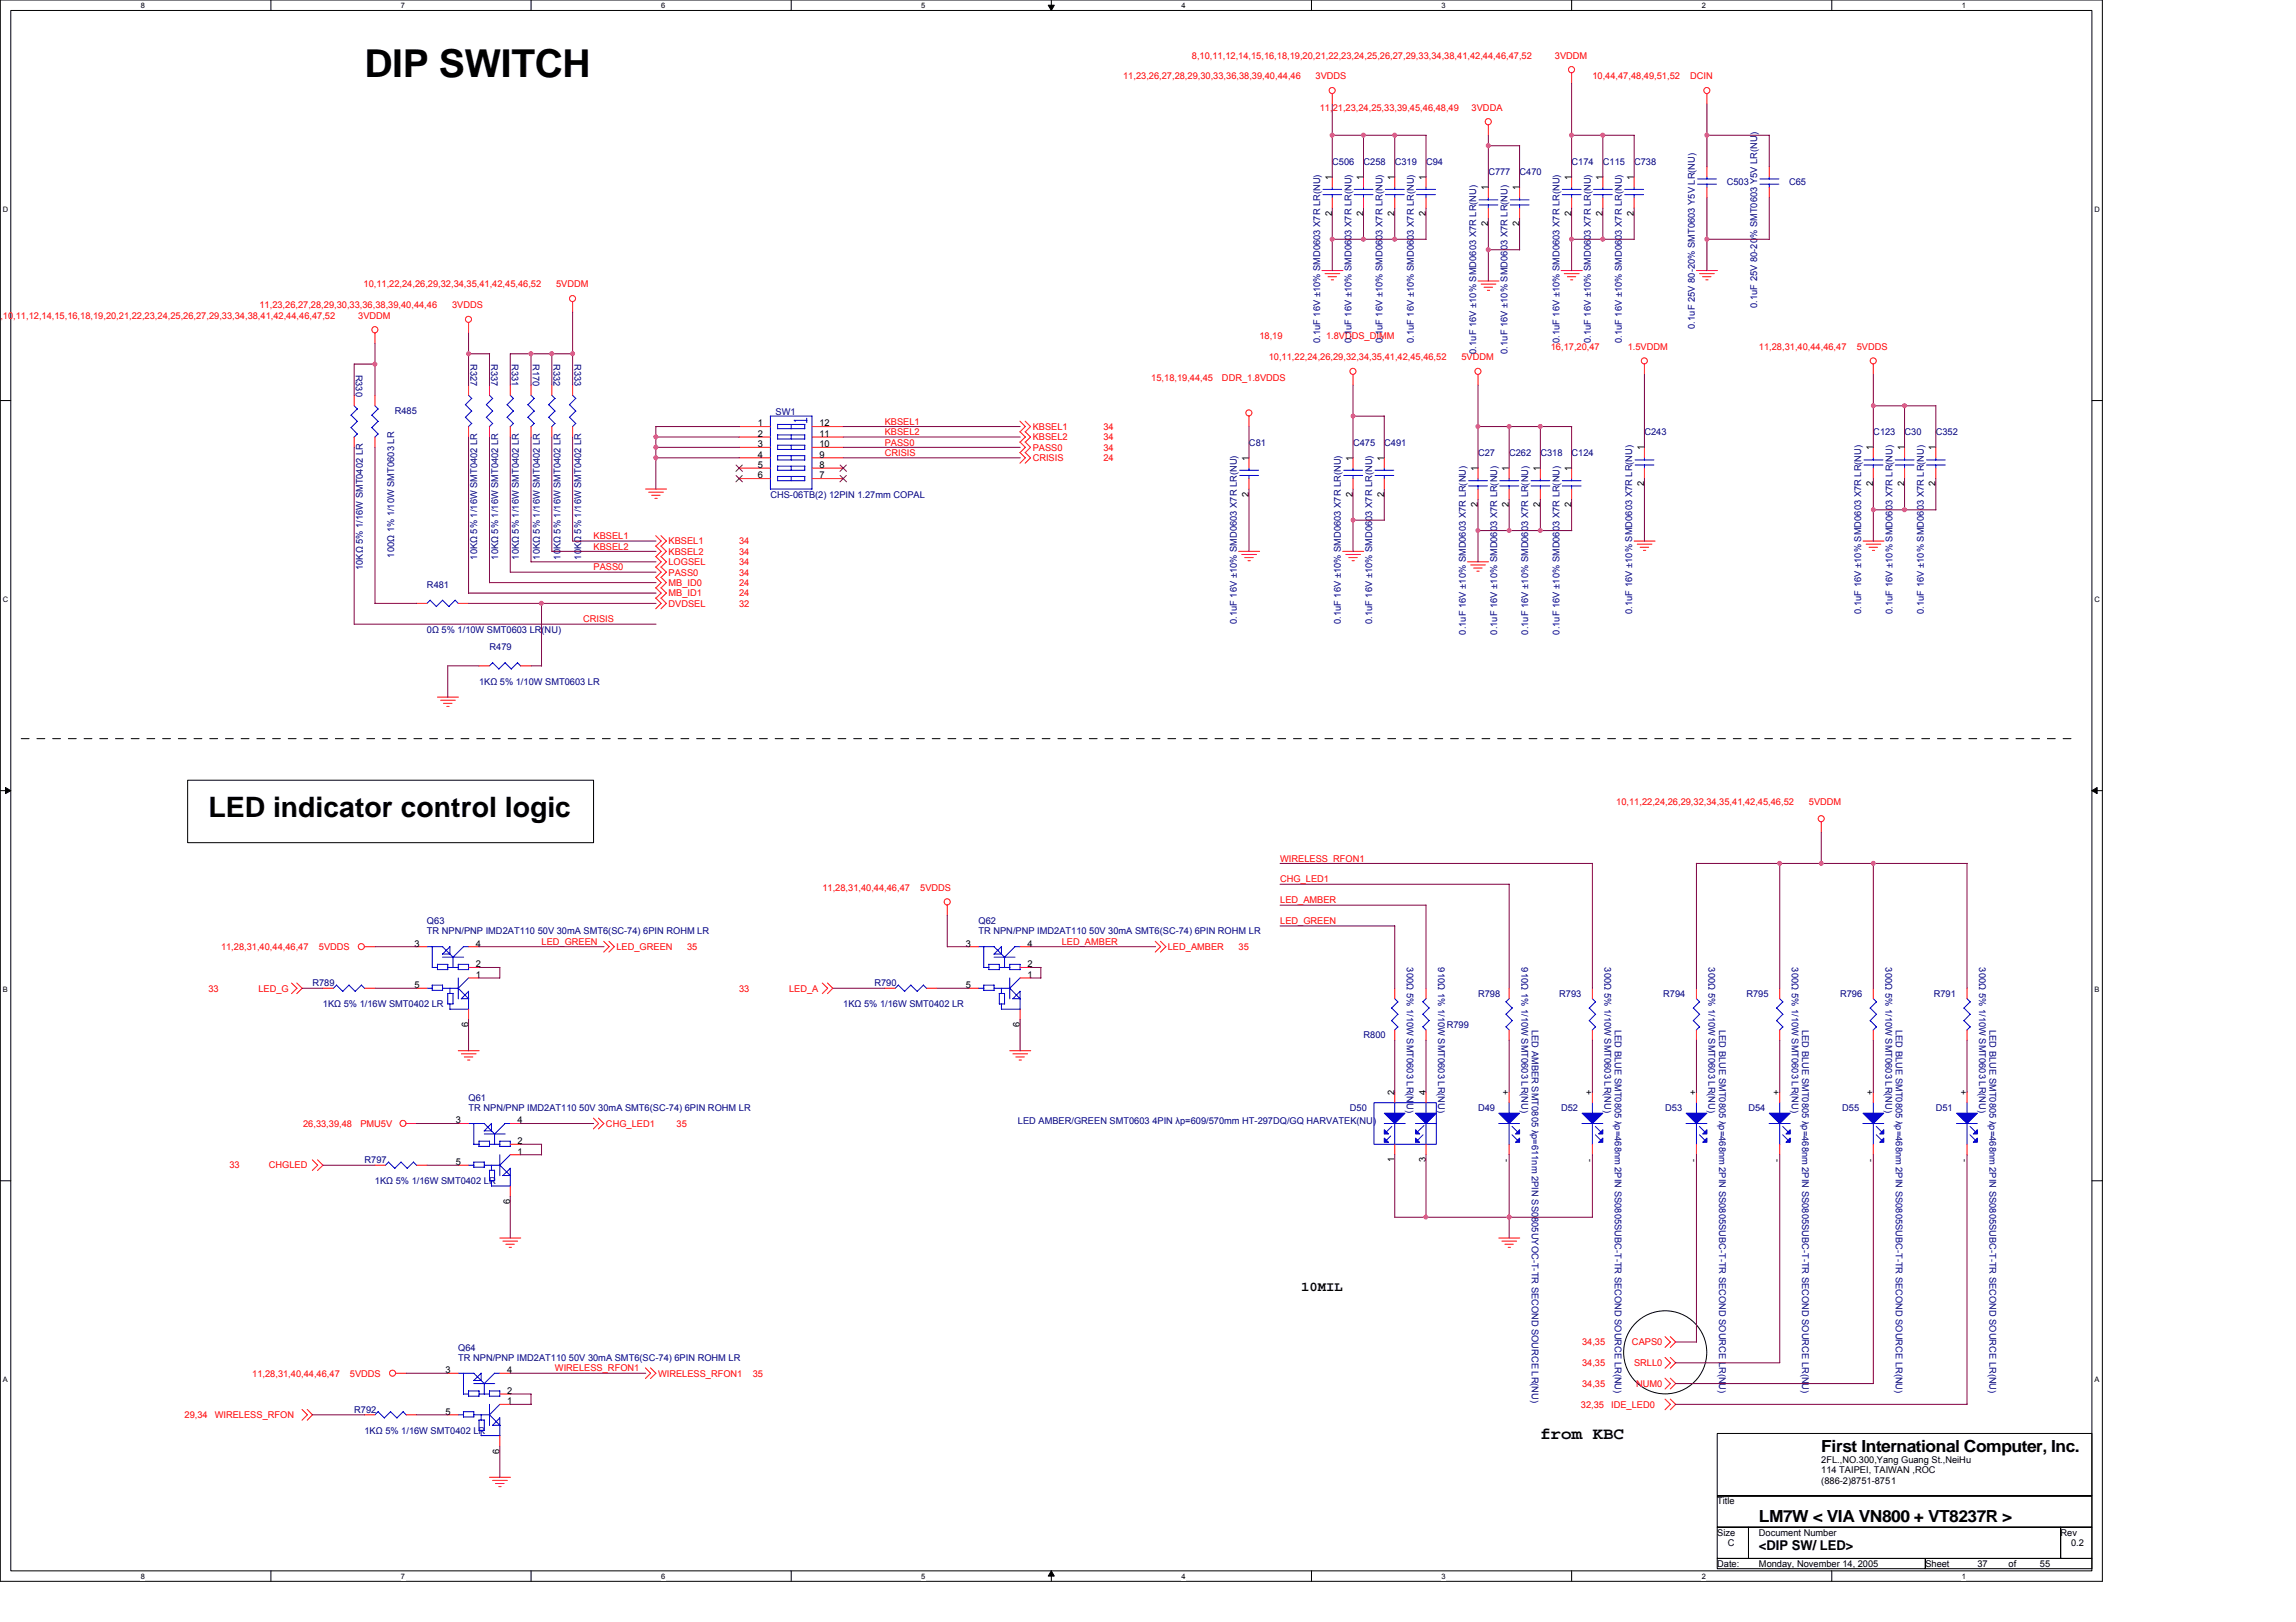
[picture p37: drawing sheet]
<svg xmlns="http://www.w3.org/2000/svg" width="297mm" height="210mm" viewBox="0 0 297 210" stroke-linecap="round" stroke-linejoin="round" font-family="sans-serif">
<defs><g id="words">
<text font-size="5" x="47.2" y="10">DIP SWITCH</text>
<text font-size="3.6" x="27" y="105.7">LED indicator control logic</text>
<g font-size="2.2">
<text x="199.3" y="186.2">from KBC</text>
<text x="235.6" y="187.9">First International Computer, Inc.</text>
<text x="227.6" y="197">LM7W &lt; VIA VN800 + VT8237R &gt;</text>
</g>
<g font-size="1.8">
<text x="168.3" y="167">10MIL</text>
<text x="227.6" y="200.6">&lt;DIP SW/ LED&gt;</text>
</g>
<g font-size="1.2" fill="#f00">
<text x="145.3" y="10.3">11,23,26,27,28,29,30,33,36,38,39,40,44,46</text>
<text x="154.2" y="7.6">8,10,11,12,14,15,16,18,19,20,21,22,23,24,25,26,27,29,33,34,38,41,42,44,46,47,52</text>
<text x="170.2" y="10.3">3VDDS</text>
<text x="201.2" y="7.6">3VDDM</text>
<text x="206" y="10.3">10,44,47,48,49,51,52</text>
<text x="218.7" y="10.3">DCIN</text>
<text x="170.7" y="14.3">11,21,23,24,25,33,39,45,46,48,49</text>
<text x="190.4" y="14.3">3VDDA</text>
<text x="0" y="41.2">,10,11,12,14,15,16,18,19,20,21,22,23,24,25,26,27,29,33,34,38,41,42,44,46,47,52</text>
<text x="33.6" y="39.9">11,23,26,27,28,29,30,33,36,38,39,40,44,46</text>
<text x="46.4" y="41.2">3VDDM</text>
<text x="47" y="37.2">10,11,22,24,26,29,32,34,35,41,42,45,46,52</text>
<text x="58.5" y="39.9">3VDDS</text>
<text x="71.9" y="37.2">5VDDM</text>
<text x="162.9" y="43.9">18,19</text>
<text x="164.1" y="46.6">10,11,22,24,26,29,32,34,35,41,42,45,46,52</text>
<text x="171.6" y="43.9">1.8VDDS_DIMM</text>
<text x="189.1" y="46.6">5VDDM</text>
<text x="200.6" y="45.3">16,17,20,47</text>
<text x="210.6" y="45.3">1.5VDDM</text>
<text x="227.6" y="45.3">11,28,31,40,44,46,47</text>
<text x="240.2" y="45.3">5VDDS</text>
<text x="148.9" y="49.3">15,18,19,44,45</text>
<text x="158.1" y="49.3">DDR_1.8VDDS</text>
<text x="114.5" y="54.9">KBSEL1</text>
<text x="114.5" y="56.3">KBSEL2</text>
<text x="114.5" y="59">CRISIS</text>
<text x="114.5" y="57.7">PASS0</text>
<text x="133.6" y="55.6">KBSEL1</text>
<text x="133.6" y="57">KBSEL2</text>
<text x="133.6" y="59.7">CRISIS</text>
<text x="133.6" y="58.3">PASS0</text>
<text x="142.7" y="55.6">34</text>
<text x="142.7" y="57">34</text>
<text x="142.7" y="58.3">34</text>
<text x="142.7" y="59.7">24</text>
<text x="76.8" y="71.1">KBSEL2</text>
<text x="76.8" y="69.8">KBSEL1</text>
<text x="86.5" y="71.8">KBSEL2</text>
<text x="86.5" y="70.4">KBSEL1</text>
<text x="95.6" y="71.8">34</text>
<text x="95.6" y="70.4">34</text>
<text x="76.8" y="73.8">PASS0</text>
<text x="86.5" y="74.5">PASS0</text>
<text x="86.5" y="73.1">LOGSEL</text>
<text x="86.5" y="75.8">MB_ID0</text>
<text x="86.5" y="77.2">MB_ID1</text>
<text x="95.6" y="75.8">24</text>
<text x="95.6" y="77.2">24</text>
<text x="95.6" y="74.5">34</text>
<text x="95.6" y="73.1">34</text>
<text x="75.4" y="80.5">CRISIS</text>
<text x="86.5" y="78.5">DVDSEL</text>
<text x="95.6" y="78.5">32</text>
<text x="209.1" y="104.2">10,11,22,24,26,29,32,34,35,41,42,45,46,52</text>
<text x="234" y="104.2">5VDDM</text>
<text x="165.6" y="111.5">WIRELESS_RFON1</text>
<text x="106.4" y="115.3">11,28,31,40,44,46,47</text>
<text x="119.1" y="115.3">5VDDS</text>
<text x="165.6" y="114.2">CHG_LED1</text>
<text x="165.6" y="116.9">LED_AMBER</text>
<text x="165.6" y="119.6">LED_GREEN</text>
<text x="28.6" y="122.9">11,28,31,40,44,46,47</text>
<text x="41.3" y="122.9">5VDDS</text>
<text x="70.1" y="122.3">LED_GREEN</text>
<text x="79.8" y="122.9">LED_GREEN</text>
<text x="88.9" y="122.9">35</text>
<text x="137.4" y="122.3">LED_AMBER</text>
<text x="151.1" y="122.9">LED_AMBER</text>
<text x="160.2" y="122.9">35</text>
<text x="27" y="128.3">33</text>
<text x="33.4" y="128.3">LED_G</text>
<text x="95.6" y="128.3">33</text>
<text x="102.1" y="128.3">LED_A</text>
<text x="39.2" y="145.8">26,33,39,48</text>
<text x="46.6" y="145.8">PMU5V</text>
<text x="78.4" y="145.8">CHG_LED1</text>
<text x="87.5" y="145.8">35</text>
<text x="29.7" y="151.2">33</text>
<text x="34.8" y="151.2">CHGLED</text>
<text x="32.6" y="178.1">11,28,31,40,44,46,47</text>
<text x="45.3" y="178.1">5VDDS</text>
<text x="71.8" y="177.5">WIRELESS_RFON1</text>
<text x="85.1" y="178.1">WIRELESS_RFON1</text>
<text x="97.4" y="178.1">35</text>
<text x="204.7" y="174.1">34,35</text>
<text x="204.7" y="179.5">34,35</text>
<text x="204.7" y="176.8">34,35</text>
<text x="211.1" y="174.1">CAPS0</text>
<text x="211.4" y="176.8">SRLL0</text>
<text x="211.7" y="179.5">NUM0</text>
<text x="23.9" y="183.5">29,34</text>
<text x="27.8" y="183.5">WIRELESS_RFON</text>
<text x="204.5" y="182.2">32,35</text>
<text x="208.4" y="182.2">IDE_LED0</text>
</g>
<g font-size="1.2">
<text x="172.3" y="23.3" transform="rotate(-90 172.3 23.3)">1</text>
<text x="176.4" y="23.3" transform="rotate(-90 176.4 23.3)">1</text>
<text x="180.4" y="23.3" transform="rotate(-90 180.4 23.3)">1</text>
<text x="184.5" y="23.3" transform="rotate(-90 184.5 23.3)">1</text>
<text x="203.3" y="23.3" transform="rotate(-90 203.3 23.3)">1</text>
<text x="207.3" y="23.3" transform="rotate(-90 207.3 23.3)">1</text>
<text x="211.4" y="23.3" transform="rotate(-90 211.4 23.3)">1</text>
<text x="172.3" y="27.9" transform="rotate(-90 172.3 27.9)">2</text>
<text x="176.4" y="27.9" transform="rotate(-90 176.4 27.9)">2</text>
<text x="180.4" y="27.9" transform="rotate(-90 180.4 27.9)">2</text>
<text x="184.5" y="27.9" transform="rotate(-90 184.5 27.9)">2</text>
<text x="192.5" y="29.3" transform="rotate(-90 192.5 29.3)">2</text>
<text x="192.5" y="24.6" transform="rotate(-90 192.5 24.6)">1</text>
<text x="196.6" y="29.3" transform="rotate(-90 196.6 29.3)">2</text>
<text x="196.6" y="24.6" transform="rotate(-90 196.6 24.6)">1</text>
<text x="203.3" y="27.9" transform="rotate(-90 203.3 27.9)">2</text>
<text x="207.3" y="27.9" transform="rotate(-90 207.3 27.9)">2</text>
<text x="211.4" y="27.9" transform="rotate(-90 211.4 27.9)">2</text>
<text x="98" y="55.2">1</text>
<text x="98" y="56.5">2</text>
<text x="98" y="57.9">3</text>
<text x="98" y="59.2">4</text>
<text x="106" y="55.2">12</text>
<text x="106" y="56.5">11</text>
<text x="106" y="57.9">10</text>
<text x="106" y="59.2">9</text>
<text x="161.6" y="59.6" transform="rotate(-90 161.6 59.6)">1</text>
<text x="175" y="59.6" transform="rotate(-90 175 59.6)">1</text>
<text x="179.1" y="59.6" transform="rotate(-90 179.1 59.6)">1</text>
<text x="212.7" y="58.3" transform="rotate(-90 212.7 58.3)">1</text>
<text x="242.3" y="58.3" transform="rotate(-90 242.3 58.3)">1</text>
<text x="246.4" y="58.3" transform="rotate(-90 246.4 58.3)">1</text>
<text x="250.4" y="58.3" transform="rotate(-90 250.4 58.3)">1</text>
<text x="98" y="60.6">5</text>
<text x="98" y="61.9">6</text>
<text x="106" y="60.6">8</text>
<text x="106" y="61.9">7</text>
<text x="161.6" y="64.3" transform="rotate(-90 161.6 64.3)">2</text>
<text x="175" y="64.3" transform="rotate(-90 175 64.3)">2</text>
<text x="179.1" y="64.3" transform="rotate(-90 179.1 64.3)">2</text>
<text x="191.2" y="65.6" transform="rotate(-90 191.2 65.6)">2</text>
<text x="191.2" y="61" transform="rotate(-90 191.2 61)">1</text>
<text x="195.2" y="65.6" transform="rotate(-90 195.2 65.6)">2</text>
<text x="195.2" y="61" transform="rotate(-90 195.2 61)">1</text>
<text x="199.3" y="65.6" transform="rotate(-90 199.3 65.6)">2</text>
<text x="199.3" y="61" transform="rotate(-90 199.3 61)">1</text>
<text x="203.3" y="65.6" transform="rotate(-90 203.3 65.6)">2</text>
<text x="203.3" y="61" transform="rotate(-90 203.3 61)">1</text>
<text x="212.7" y="62.9" transform="rotate(-90 212.7 62.9)">2</text>
<text x="242.3" y="62.9" transform="rotate(-90 242.3 62.9)">2</text>
<text x="246.4" y="62.9" transform="rotate(-90 246.4 62.9)">2</text>
<text x="250.4" y="62.9" transform="rotate(-90 250.4 62.9)">2</text>
<text x="53.6" y="122.5">3</text>
<text x="61.6" y="125.2">2</text>
<text x="61.6" y="122.5">4</text>
<text x="125" y="122.5">3</text>
<text x="132.9" y="125.2">2</text>
<text x="132.9" y="122.5">4</text>
<text x="53.6" y="127.9">5</text>
<text x="61.6" y="126.5">1</text>
<text x="125" y="127.9">5</text>
<text x="132.9" y="126.5">1</text>
<text x="60.6" y="132.9" transform="rotate(-90 60.6 132.9)">6</text>
<text x="131.9" y="132.9" transform="rotate(-90 131.9 132.9)">6</text>
<text x="180.4" y="141.8" transform="rotate(-90 180.4 141.8)">2</text>
<text x="184.5" y="141.8" transform="rotate(-90 184.5 141.8)">4</text>
<text x="195.2" y="141.8" transform="rotate(-90 195.2 141.8)">+</text>
<text x="206" y="141.8" transform="rotate(-90 206 141.8)">+</text>
<text x="219.5" y="141.8" transform="rotate(-90 219.5 141.8)">+</text>
<text x="230.2" y="141.8" transform="rotate(-90 230.2 141.8)">+</text>
<text x="242.3" y="141.8" transform="rotate(-90 242.3 141.8)">+</text>
<text x="254.5" y="141.8" transform="rotate(-90 254.5 141.8)">+</text>
<text x="59" y="145.4">3</text>
<text x="67" y="149.4">1</text>
<text x="67" y="148.1">2</text>
<text x="67" y="145.4">4</text>
<text x="59" y="150.8">5</text>
<text x="66" y="155.8" transform="rotate(-90 66 155.8)">6</text>
<text x="180.4" y="150.4" transform="rotate(-90 180.4 150.4)">1</text>
<text x="184.5" y="150.4" transform="rotate(-90 184.5 150.4)">3</text>
<text x="195.2" y="150.4" transform="rotate(-90 195.2 150.4)">-</text>
<text x="206" y="150.4" transform="rotate(-90 206 150.4)">-</text>
<text x="219.5" y="150.4" transform="rotate(-90 219.5 150.4)">-</text>
<text x="230.2" y="150.4" transform="rotate(-90 230.2 150.4)">-</text>
<text x="242.3" y="150.4" transform="rotate(-90 242.3 150.4)">-</text>
<text x="254.5" y="150.4" transform="rotate(-90 254.5 150.4)">-</text>
<text x="57.7" y="177.7">3</text>
<text x="65.6" y="177.7">4</text>
<text x="57.7" y="183.1">5</text>
<text x="65.6" y="181.7">1</text>
<text x="65.6" y="180.4">2</text>
<text x="64.6" y="188.1" transform="rotate(-90 64.6 188.1)">6</text>
<text x="235.6" y="189.3">2FL.,NO.300,Yang Guang St.,NeiHu</text>
<text x="235.6" y="190.6">114 TAIPEI, TAIWAN ,ROC</text>
<text x="222.2" y="194.7">Title</text>
<text x="235.6" y="192">(886-2)8751-8751</text>
<text x="222.2" y="198.7">Size</text>
<text x="222.2" y="202.8">Date:</text>
<text x="223.5" y="200.1">C</text>
<text x="227.6" y="198.7">Document Number</text>
<text x="227.6" y="202.8">Monday, November 14, 2005</text>
<text x="249.1" y="202.8">Sheet</text>
<text x="255.8" y="202.8">37</text>
<text x="259.9" y="202.8">of</text>
<text x="263.9" y="202.8">55</text>
<text x="266.6" y="198.7">Rev</text>
<text x="267.9" y="200.1">0.2</text>
</g>
<g font-size="1.2" fill="#000080">
<text x="172.4" y="21.3">C506</text>
<text x="176.4" y="21.3">C258</text>
<text x="180.4" y="21.3">C319</text>
<text x="184.5" y="21.3">C94</text>
<text x="192.5" y="22.6">C777</text>
<text x="196.6" y="22.6">C470</text>
<text x="203.3" y="21.3">C174</text>
<text x="207.4" y="21.3">C115</text>
<text x="211.4" y="21.3">C738</text>
<text x="223.4" y="24">C503</text>
<text x="231.5" y="24">C65</text>
<text x="227.3" y="39.9" transform="rotate(-90 227.3 39.9)">0.1uF 25V 80-20% SMT0603 Y5V LR(NU)</text>
<text x="60.9" y="47.1" transform="rotate(90 60.9 47.1)">R327</text>
<text x="63.5" y="47.1" transform="rotate(90 63.5 47.1)">R337</text>
<text x="66.2" y="47.1" transform="rotate(90 66.2 47.1)">R331</text>
<text x="68.9" y="47.1" transform="rotate(90 68.9 47.1)">R170</text>
<text x="71.6" y="47.1" transform="rotate(90 71.6 47.1)">R332</text>
<text x="74.3" y="47.1" transform="rotate(90 74.3 47.1)">R333</text>
<text x="170.8" y="44.4" transform="rotate(-90 170.8 44.4)">0.1uF 16V ±10% SMD0603 X7R LR(NU)</text>
<text x="174.8" y="44.4" transform="rotate(-90 174.8 44.4)">0.1uF 16V ±10% SMD0603 X7R LR(NU)</text>
<text x="178.9" y="44.4" transform="rotate(-90 178.9 44.4)">0.1uF 16V ±10% SMD0603 X7R LR(NU)</text>
<text x="182.9" y="44.4" transform="rotate(-90 182.9 44.4)">0.1uF 16V ±10% SMD0603 X7R LR(NU)</text>
<text x="191" y="45.8" transform="rotate(-90 191 45.8)">0.1uF 16V ±10% SMD0603 X7R LR(NU)</text>
<text x="195" y="45.8" transform="rotate(-90 195 45.8)">0.1uF 16V ±10% SMD0603 X7R LR(NU)</text>
<text x="201.8" y="44.4" transform="rotate(-90 201.8 44.4)">0.1uF 16V ±10% SMD0603 X7R LR(NU)</text>
<text x="205.8" y="44.4" transform="rotate(-90 205.8 44.4)">0.1uF 16V ±10% SMD0603 X7R LR(NU)</text>
<text x="209.8" y="44.4" transform="rotate(-90 209.8 44.4)">0.1uF 16V ±10% SMD0603 X7R LR(NU)</text>
<text x="219.3" y="42.5" transform="rotate(-90 219.3 42.5)">0.1uF 25V 80-20% SMT0603 Y5V LR(NU)</text>
<text x="46" y="48.5" transform="rotate(90 46 48.5)">R330</text>
<text x="51.1" y="53.6">R485</text>
<text x="100.3" y="53.7">SW1</text>
<text x="161.6" y="57.7">C81</text>
<text x="175" y="57.7">C475</text>
<text x="179.1" y="57.7">C491</text>
<text x="191.2" y="59">C27</text>
<text x="195.2" y="59">C262</text>
<text x="199.3" y="59">C318</text>
<text x="203.3" y="59">C124</text>
<text x="212.7" y="56.3">C243</text>
<text x="242.4" y="56.3">C123</text>
<text x="246.4" y="56.3">C30</text>
<text x="250.4" y="56.3">C352</text>
<text x="99.7" y="64.4">CHS-06TB(2) 12PIN 1.27mm COPAL</text>
<text x="46.9" y="73.8" transform="rotate(-90 46.9 73.8)">10KΩ 5% 1/16W SMT0402 LR</text>
<text x="51" y="72.2" transform="rotate(-90 51 72.2)">100Ω 1% 1/10W SMT0603 LR</text>
<text x="55.2" y="76.1">R481</text>
<text x="61.7" y="72.4" transform="rotate(-90 61.7 72.4)">10KΩ 5% 1/16W SMT0402 LR</text>
<text x="64.4" y="72.4" transform="rotate(-90 64.4 72.4)">10KΩ 5% 1/16W SMT0402 LR</text>
<text x="67.1" y="72.4" transform="rotate(-90 67.1 72.4)">10KΩ 5% 1/16W SMT0402 LR</text>
<text x="69.8" y="72.4" transform="rotate(-90 69.8 72.4)">10KΩ 5% 1/16W SMT0402 LR</text>
<text x="72.5" y="72.4" transform="rotate(-90 72.5 72.4)">10KΩ 5% 1/16W SMT0402 LR</text>
<text x="75.2" y="72.4" transform="rotate(-90 75.2 72.4)">10KΩ 5% 1/16W SMT0402 LR</text>
<text x="55.2" y="81.9">0Ω 5% 1/10W SMT0603 LR(NU)</text>
<text x="160" y="80.8" transform="rotate(-90 160 80.8)">0.1uF 16V ±10% SMD0603 X7R LR(NU)</text>
<text x="173.5" y="80.8" transform="rotate(-90 173.5 80.8)">0.1uF 16V ±10% SMD0603 X7R LR(NU)</text>
<text x="177.5" y="80.8" transform="rotate(-90 177.5 80.8)">0.1uF 16V ±10% SMD0603 X7R LR(NU)</text>
<text x="189.6" y="82.1" transform="rotate(-90 189.6 82.1)">0.1uF 16V ±10% SMD0603 X7R LR(NU)</text>
<text x="193.7" y="82.1" transform="rotate(-90 193.7 82.1)">0.1uF 16V ±10% SMD0603 X7R LR(NU)</text>
<text x="197.7" y="82.1" transform="rotate(-90 197.7 82.1)">0.1uF 16V ±10% SMD0603 X7R LR(NU)</text>
<text x="201.8" y="82.1" transform="rotate(-90 201.8 82.1)">0.1uF 16V ±10% SMD0603 X7R LR(NU)</text>
<text x="211.2" y="79.4" transform="rotate(-90 211.2 79.4)">0.1uF 16V ±10% SMD0603 X7R LR(NU)</text>
<text x="240.8" y="79.4" transform="rotate(-90 240.8 79.4)">0.1uF 16V ±10% SMD0603 X7R LR(NU)</text>
<text x="244.8" y="79.4" transform="rotate(-90 244.8 79.4)">0.1uF 16V ±10% SMD0603 X7R LR(NU)</text>
<text x="248.9" y="79.4" transform="rotate(-90 248.9 79.4)">0.1uF 16V ±10% SMD0603 X7R LR(NU)</text>
<text x="62" y="88.6">1KΩ 5% 1/10W SMT0603 LR</text>
<text x="63.3" y="84.2">R479</text>
<text x="55.2" y="119.6">Q63</text>
<text x="126.6" y="119.6">Q62</text>
<text x="55.2" y="120.9">TR NPN/PNP IMD2AT110 50V 30mA SMT6(SC-74) 6PIN ROHM LR</text>
<text x="126.6" y="120.9">TR NPN/PNP IMD2AT110 50V 30mA SMT6(SC-74) 6PIN ROHM LR</text>
<text x="182" y="125.2" transform="rotate(90 182 125.2)">300Ω 5% 1/10W SMT0603 LR(NU)</text>
<text x="186.1" y="125.2" transform="rotate(90 186.1 125.2)">910Ω 1% 1/10W SMT0603 LR(NU)</text>
<text x="196.8" y="125.2" transform="rotate(90 196.8 125.2)">910Ω 1% 1/10W SMT0603 LR(NU)</text>
<text x="207.6" y="125.2" transform="rotate(90 207.6 125.2)">300Ω 5% 1/10W SMT0603 LR(NU)</text>
<text x="221" y="125.2" transform="rotate(90 221 125.2)">300Ω 5% 1/10W SMT0603 LR(NU)</text>
<text x="231.8" y="125.2" transform="rotate(90 231.8 125.2)">300Ω 5% 1/10W SMT0603 LR(NU)</text>
<text x="243.9" y="125.2" transform="rotate(90 243.9 125.2)">300Ω 5% 1/10W SMT0603 LR(NU)</text>
<text x="256" y="125.2" transform="rotate(90 256 125.2)">300Ω 5% 1/10W SMT0603 LR(NU)</text>
<text x="40.4" y="127.7">R789</text>
<text x="41.8" y="130.3">1KΩ 5% 1/16W SMT0402 LR</text>
<text x="109.1" y="130.3">1KΩ 5% 1/16W SMT0402 LR</text>
<text x="113.1" y="127.7">R790</text>
<text x="191.2" y="129">R798</text>
<text x="201.7" y="129">R793</text>
<text x="215.2" y="129">R794</text>
<text x="225.9" y="129">R795</text>
<text x="238.1" y="129">R796</text>
<text x="250.2" y="129">R791</text>
<text x="176.4" y="134.4">R800</text>
<text x="187.2" y="133">R799</text>
<text x="198.2" y="133.3" transform="rotate(90 198.2 133.3)">LED AMBER SMT0805 λp=611nm 2PIN SS0805UYOC-T-TR SECOND SOURCE LR(NU)</text>
<text x="208.9" y="133.3" transform="rotate(90 208.9 133.3)">LED BLUE SMT0805 λp=468nm 2PIN SS0805SUBC-T-TR SECOND SOURCE LR(NU)</text>
<text x="222.4" y="133.3" transform="rotate(90 222.4 133.3)">LED BLUE SMT0805 λp=468nm 2PIN SS0805SUBC-T-TR SECOND SOURCE LR(NU)</text>
<text x="233.2" y="133.3" transform="rotate(90 233.2 133.3)">LED BLUE SMT0805 λp=468nm 2PIN SS0805SUBC-T-TR SECOND SOURCE LR(NU)</text>
<text x="245.3" y="133.3" transform="rotate(90 245.3 133.3)">LED BLUE SMT0805 λp=468nm 2PIN SS0805SUBC-T-TR SECOND SOURCE LR(NU)</text>
<text x="257.4" y="133.3" transform="rotate(90 257.4 133.3)">LED BLUE SMT0805 λp=468nm 2PIN SS0805SUBC-T-TR SECOND SOURCE LR(NU)</text>
<text x="60.6" y="142.5">Q61</text>
<text x="60.6" y="143.8">TR NPN/PNP IMD2AT110 50V 30mA SMT6(SC-74) 6PIN ROHM LR</text>
<text x="174.6" y="143.8">D50</text>
<text x="191.2" y="143.8">D49</text>
<text x="202" y="143.8">D52</text>
<text x="215.4" y="143.8">D53</text>
<text x="226.2" y="143.8">D54</text>
<text x="238.3" y="143.8">D55</text>
<text x="250.4" y="143.8">D51</text>
<text x="131.7" y="145.4">LED AMBER/GREEN SMT0603 4PIN λp=609/570mm HT-297DQ/GQ HARVATEK(NU)</text>
<text x="47.2" y="150.5">R797</text>
<text x="48.5" y="153.2">1KΩ 5% 1/16W SMT0402 LR</text>
<text x="59.3" y="174.8">Q64</text>
<text x="59.3" y="176.1">TR NPN/PNP IMD2AT110 50V 30mA SMT6(SC-74) 6PIN ROHM LR</text>
<text x="45.8" y="182.8">R792</text>
<text x="47.2" y="185.5">1KΩ 5% 1/16W SMT0402 LR</text>
</g>
<g font-size="1">
<text x="18.2" y="1">8</text>
<text x="51.9" y="1">7</text>
<text x="85.5" y="1">6</text>
<text x="119.2" y="1">5</text>
<text x="152.8" y="1">4</text>
<text x="186.5" y="1">3</text>
<text x="220.2" y="1">2</text>
<text x="253.8" y="1">1</text>
<text x=".4" y="27.4">D</text>
<text x="271" y="27.4">D</text>
<text x=".4" y="77.9">C</text>
<text x="271" y="77.9">C</text>
<text x=".4" y="128.4">B</text>
<text x="271" y="128.4">B</text>
<text x=".4" y="178.9">A</text>
<text x="271" y="178.9">A</text>
<text x="18.2" y="204.3">8</text>
<text x="51.9" y="204.3">7</text>
<text x="85.5" y="204.3">6</text>
<text x="119.2" y="204.3">5</text>
<text x="152.8" y="204.3">4</text>
<text x="186.5" y="204.3">3</text>
<text x="220.2" y="204.3">2</text>
<text x="253.8" y="204.3">1</text>
</g>
</g></defs>
<path d="M0 0h272v204.6h-272zM1.4 1.4h269.2v201.9h-269.2z" fill="none" stroke="#000" stroke-width=".13"/>
<g fill="#fff">
<path d="M18.2 .1h.6v1.1h-.6z"/>
<path d="M18.2 203.4h.6v1.1h-.6z"/>
</g>
<path d="M35 0v1.4M35 203.3v1.3" fill="none" stroke="#000" stroke-width=".13"/>
<g fill="#fff">
<path d="M51.9 .1h.5v1.1h-.5z"/>
<path d="M51.9 203.4h.5v1.1h-.5z"/>
</g>
<path d="M68.7 0v1.4M68.7 203.3v1.3" fill="none" stroke="#000" stroke-width=".13"/>
<g fill="#fff">
<path d="M85.5 .1h.6v1.1h-.6z"/>
<path d="M85.5 203.4h.6v1.1h-.6z"/>
</g>
<path d="M102.4 0v1.4M102.4 203.3v1.3" fill="none" stroke="#000" stroke-width=".13"/>
<g fill="#fff">
<path d="M119.2 .1h.5v1.1h-.5z"/>
<path d="M119.2 203.4h.5v1.1h-.5z"/>
</g>
<path d="M136 0v1.4M136 203.3v1.3" fill="none" stroke="#000" stroke-width=".13"/>
<path d="M135.6 .7h.8l-.4 .7zM136 203.3l.4 .7h-.8z" fill="#000" stroke="#000" stroke-width=".13"/>
<g fill="#fff">
<path d="M152.8 .1h.6v1.1h-.6z"/>
<path d="M152.8 203.4h.6v1.1h-.6z"/>
</g>
<path d="M169.7 0v1.4M169.7 203.3v1.3" fill="none" stroke="#000" stroke-width=".13"/>
<g fill="#fff">
<path d="M186.5 .1h.5v1.1h-.5z"/>
<path d="M186.5 203.4h.5v1.1h-.5z"/>
</g>
<path d="M203.3 0v1.4M203.3 203.3v1.3" fill="none" stroke="#000" stroke-width=".13"/>
<g fill="#fff">
<path d="M220.2 .1h.5v1.1h-.5z"/>
<path d="M220.2 203.4h.5v1.1h-.5z"/>
</g>
<path d="M237 0v1.4M237 203.3v1.3" fill="none" stroke="#000" stroke-width=".13"/>
<g fill="#fff">
<path d="M253.8 .1h.5v1.1h-.5z"/>
<path d="M253.8 203.4h.5v1.1h-.5z"/>
<path d="M.4 26.6h.7v1h-.7z"/>
<path d="M271 26.6h.6v1h-.6z"/>
<path d="M.4 77.1h.7v1h-.7z"/>
<path d="M271 77.1h.6v1h-.6z"/>
</g>
<path d="M0 51.8h1.4M270.6 51.8h1.4" fill="none" stroke="#000" stroke-width=".13"/>
<g fill="#fff">
<path d="M.4 127.6h.6v1h-.6z"/>
<path d="M271 127.6h.6v1h-.6z"/>
</g>
<path d="M0 102.3h1.4M270.6 102.3h1.4" fill="none" stroke="#000" stroke-width=".13"/>
<path d="M.7 101.9l.7 .4-.7 .4zM270.6 102.3l.7-.4v.8z" fill="#000" stroke="#000" stroke-width=".13"/>
<g fill="#fff">
<path d="M.4 178h.6v1.1h-.6z"/>
<path d="M271 178h.6v1.1h-.6z"/>
</g>
<g fill="none" stroke="#000" stroke-width=".13">
<path d="M24.3 101h52.5v8.1h-52.5zM0 152.8h1.4M270.6 152.8h1.4M222.2 185.5h48.4v8.1h-48.4zM222.2 193.6h48.4v4h-48.4zM222.2 197.6h4v4.1h-4zM226.2 197.6h40.4v4.1h-40.4zM266.6 197.6h4v4.1h-4zM222.2 201.7h26.9v1.3h-26.9zM249.1 201.7h21.5v1.3h-21.5z"/>
<circle cx="215.4" cy="175" r="5.4"/>
</g>
<path d="M2.7 95.6h265.3" fill="none" stroke="#000" stroke-width=".13" stroke-dasharray="1 1 1 1 1 1 1 1"/>
<g fill="none" stroke="#f00" stroke-width=".13">
<path d="M172.4 12.1v1.4M192.5 16.2v1.3M203.3 9.4v1.4M220.8 12.1v1.4M74.1 39v1.4M171 35h2.7M171.4 35.4h1.9M171.8 35.8h1.1M172.2 36.2h.3M172.4 22.9v1.3M172.4 25.6v1.3M176.4 22.9v1.3"/>
<path d="M176.4 25.6v1.3M180.4 22.9v1.3M180.4 25.6v1.3M184.5 22.9v1.3M184.5 25.6v1.3M191.2 36.4h2.7M191.6 36.8h1.9M192 37.2h1.1M192.4 37.6h.3M192.5 24.2v1.4M192.5 26.9v1.4M196.6 24.2v1.4"/>
<path d="M196.6 26.9v1.4M202 35h2.7M202.4 35.4h1.9M202.8 35.8h1.1M203.2 36.2h.3M203.3 22.9v1.3M203.3 25.6v1.3M207.4 22.9v1.3M207.4 25.6v1.3M211.4 22.9v1.3M211.4 25.6v1.3M219.5 35h2.7"/>
<path d="M219.9 35.4h1.9M220.3 35.8h1.1M220.7 36.2h.3M220.8 21.5v1.4M220.8 24.2v1.4M228.9 21.5v1.4M228.9 24.2v1.4M45.8 51.2v1.3M45.8 56.6v1.3M48.5 43.1v1.3M48.5 51.2v1.3M48.5 56.6v1.3"/>
<path d="M60.6 41.7v1.4M60.6 49.8v1.4M60.6 55.2v1.4M63.3 49.8v1.4M63.3 55.2v1.4M66 49.8v1.4M66 55.2v1.4M68.7 49.8v1.4M68.7 55.2v1.4M71.4 49.8v1.4M71.4 55.2v1.4M74.1 49.8v1.4"/>
<path d="M74.1 55.2v1.4M95.6 55.2h4.1M95.6 56.6h4.1M95.6 57.9h4.1M95.6 59.2h4.1M105 55.2h4.1M105 56.6h4.1M105 57.9h4.1M105 59.2h4.1M131.9 54.5l.7 .7-.7 .7M131.9 55.9l.7 .7-.7 .6M131.9 58.5l.7 .7-.7 .7"/>
<path d="M131.9 57.2l.7 .7-.7 .7M132.6 54.5l.7 .7-.7 .7M132.6 55.9l.7 .7-.7 .6M132.6 58.5l.7 .7-.7 .7M132.6 57.2l.7 .7-.7 .7M161.6 53.8v1.4M161.6 59.2v1.4M175 48.5v1.3M175 59.2v1.4M179.1 59.2v1.4M191.2 48.5v1.3M212.7 47.1v1.4"/>
<path d="M212.7 57.9v1.3M242.4 47.1v1.4M242.4 57.9v1.3M246.4 57.9v1.3M250.4 57.9v1.3M53.9 78.1h1.3M59.3 78.1h1.3M83.5 63.3h2.7M83.9 63.7h1.9M84.3 64.1h1.1M84.7 64.5h.3M84.8 73.4l.7 .6-.7 .7"/>
<path d="M84.8 72l.7 .7-.7 .7M84.8 70.7l.7 .7-.7 .7M84.8 69.3l.7 .7-.7 .7M84.8 77.4l.7 .7-.7 .7M84.8 74.7l.7 .7-.7 .7M84.8 76.1l.7 .7-.7 .6M85.5 73.4l.7 .6-.7 .7M85.5 72l.7 .7-.7 .7M85.5 70.7l.7 .7-.7 .7M85.5 69.3l.7 .7-.7 .7M85.5 77.4l.7 .7-.7 .7M85.5 74.7l.7 .7-.7 .7"/>
<path d="M85.5 76.1l.7 .7-.7 .6M95.6 60.6h4.1M95.6 61.9h4.1M105 60.6h4.1M105 61.9h4.1M160.2 71.4h2.8M160.7 71.8h1.9M161 72.2h1.1M161.5 72.6h.3M161.6 61.9v1.4M173.7 71.4h2.7M174.1 71.8h1.9"/>
<path d="M174.5 72.2h1.1M174.9 72.6h.3M175 61.9v1.4M179.1 61.9v1.4M189.9 72.7h2.7M190.3 73.1h1.9M190.6 73.5h1.1M191.1 73.9h.3M191.2 60.6v1.3M191.2 63.3v1.3M195.2 60.6v1.3M195.2 63.3v1.3"/>
<path d="M199.3 60.6v1.3M199.3 63.3v1.3M203.3 60.6v1.3M203.3 63.3v1.3M211.4 70h2.7M211.8 70.4h1.9M212.2 70.8h1.1M212.6 71.2h.3M212.7 60.6v1.3M241 70h2.7M241.4 70.4h1.9M241.8 70.8h1.1"/>
<path d="M242.2 71.2h.3M242.4 60.6v1.3M246.4 60.6v1.3M250.4 60.6v1.3M56.6 90.2h2.7M57 90.6h1.9M57.4 91h1.1M57.8 91.4h.3M62 86.2h1.3M67.3 86.2h1.4M122.6 117.1v1.4M235.6 106.3v1.4"/>
<path d="M37.7 127.2l.7 .7-.7 .7M38.4 127.2l.7 .7-.7 .7M41.8 127.9h1.3M47.1 122.5h1.4M47.2 127.9h1.3M53.9 122.5h1.3M53.9 127.9h1.3M59.3 136h2.7M59.7 136.4h1.9M60.1 136.8h1.1M60.5 137.2h.3M60.6 130.6v1.3"/>
<path d="M60.6 122.5h1.4M60.6 126.6h1.4M60.6 125.2h1.4M78.1 121.8l.7 .7-.7 .7M78.8 121.8l.7 .7-.7 .7M106.4 127.2l.7 .7-.7 .7M107.1 127.2l.6 .7-.6 .7M114.5 127.9h1.3M119.9 127.9h1.3M125.2 122.5h1.4M125.2 127.9h1.4M130.6 136h2.7"/>
<path d="M131 136.4h1.9M131.4 136.8h1.1M131.8 137.2h.3M132 122.5h1.3M132 126.6h1.3M132 125.2h1.3M132 130.6v1.3M149.5 121.8l.7 .7-.7 .7M150.1 121.8l.7 .7-.7 .7M180.4 127.9v1.3M180.4 133.3v1.3M184.5 127.9v1.3"/>
<path d="M184.5 133.3v1.3M195.2 127.9v1.3M195.2 133.3v1.3M206 127.9v1.3M206 133.3v1.3M219.5 127.9v1.3M219.5 133.3v1.3M230.2 127.9v1.3M230.2 133.3v1.3M242.4 127.9v1.3M242.4 133.3v1.3M254.5 127.9v1.3"/>
<path d="M254.5 133.3v1.3M40.4 150.1l.7 .7-.7 .7M41.1 150.1l.7 .7-.7 .7M48.5 150.8h1.4M52.5 145.4h1.4M53.9 150.8h1.3M59.3 145.4h1.3M59.3 150.8h1.3M66 145.4h1.3M66 153.5v1.3M66 149.4h1.3M66 148.1h1.3"/>
<path d="M76.8 144.7l.6 .7-.6 .7M77.4 144.7l.7 .7-.7 .7M180.4 141.4v1.3M180.4 148.1v1.3M184.5 141.4v1.3M184.5 148.1v1.3M195.2 141.4v1.3M195.2 148.1v1.3M206 141.4v1.3M206 148.1v1.3M219.5 141.4v1.3M219.5 148.1v1.3"/>
<path d="M230.2 141.4v1.3M230.2 148.1v1.3M242.4 141.4v1.3M242.4 148.1v1.3M254.5 141.4v1.3M254.5 148.1v1.3M51.2 177.7h1.4M57.9 177.7h1.4M64.7 177.7h1.3M64.7 160.2h2.7M65.1 160.6h1.9M65.4 161h1.1"/>
<path d="M65.9 161.4h.3M83.5 177l.7 .7-.7 .7M84.2 177l.7 .7-.7 .7M193.9 160.2h2.7M194.3 160.6h1.9M194.7 161h1.1M195.1 161.4h.3M215.4 175.7l.7 .7-.7 .7M215.4 173l.7 .7-.7 .7M215.4 178.4l.7 .6-.7 .7M216.1 175.7l.7 .7-.7 .7M216.1 173l.7 .7-.7 .7"/>
<path d="M216.1 178.4l.7 .6-.7 .7M39.1 182.4l.7 .7-.7 .7M39.7 182.4l.7 .7-.7 .7M47.2 183.1h1.3M52.6 183.1h1.3M57.9 183.1h1.4M63.3 191.2h2.7M63.7 191.6h1.9M64.1 192h1.1M64.5 192.4h.3M64.7 181.7h1.3M64.7 180.4h1.3"/>
<path d="M64.7 185.8v1.3M215.4 181.1l.7 .6-.7 .7M216.1 181.1l.7 .6-.7 .7"/>
<circle cx="172.3" cy="11.7" r=".39"/>
<circle cx="192.5" cy="15.7" r=".4"/>
<circle cx="203.3" cy="9" r=".4"/>
<circle cx="220.8" cy="11.7" r=".39"/>
<circle cx="74.1" cy="38.6" r=".39"/>
<circle cx="48.5" cy="42.7" r=".4"/>
<circle cx="60.6" cy="41.3" r=".39"/>
<circle cx="161.6" cy="53.4" r=".39"/>
<circle cx="175" cy="48.1" r=".39"/>
<circle cx="191.2" cy="48.1" r=".39"/>
<circle cx="212.7" cy="46.7" r=".39"/>
<circle cx="242.3" cy="46.7" r=".39"/>
<circle cx="122.5" cy="116.7" r=".4"/>
<circle cx="235.6" cy="105.9" r=".39"/>
<circle cx="46.7" cy="122.5" r=".39"/>
<circle cx="52.1" cy="145.4" r=".39"/>
<circle cx="50.8" cy="177.7" r=".39"/>
</g>
<g fill="none" stroke="#00f" stroke-width=".13">
<path d="M171.2 25.2h2.4M171.2 24.5h2.4M172.4 24.2v.3M172.4 25.2v.4M175.2 25.2h2.4M175.2 24.5h2.4M176.4 24.2v.3M176.4 25.2v.4M179.2 25.2h2.5M179.2 24.5h2.5M180.4 24.2v.3M180.4 25.2v.4"/>
<path d="M183.3 25.2h2.4M183.3 24.5h2.4M184.5 24.2v.3M184.5 25.2v.4M191.3 26.5h2.5M191.3 25.9h2.5M192.5 25.6v.3M192.5 26.5v.4M195.4 26.5h2.4M195.4 25.9h2.4M196.6 25.6v.3M196.6 26.5v.4"/>
<path d="M202.1 25.2h2.5M202.1 24.5h2.5M203.3 24.2v.3M203.3 25.2v.4M206.2 25.2h2.4M206.2 24.5h2.4M207.4 24.2v.3M207.4 25.2v.4M210.2 25.2h2.4M210.2 24.5h2.4M211.4 24.2v.3M211.4 25.2v.4"/>
<path d="M219.6 23.8h2.5M219.6 23.2h2.5M220.8 22.9v.3M220.8 23.8v.4M227.7 23.8h2.4M227.7 23.2h2.4M228.9 22.9v.3M228.9 23.8v.4M45.4 53.7l.8 .8M45.8 52.5l.4 .4M46.2 52.9l-.8 .8M46.2 54.5l-.8 .9 .8 .8"/>
<path d="M46.2 56.2l-.4 .4M48.1 53.7l.8 .8M48.5 52.5l.4 .4M48.9 52.9l-.8 .8M48.9 54.5l-.8 .9 .8 .8M48.9 56.2l-.4 .4M60.2 52.4l.8 .8-.8 .8M60.2 54l.8 .8M60.6 51.2l.4 .4M61 51.6l-.8 .8M61 54.8l-.4 .4M62.9 52.4l.9 .8"/>
<path d="M62.9 54l.9 .8M63.3 51.2l.5 .4M63.7 51.6l-.8 .8M63.7 53.2l-.8 .8M63.7 54.8l-.4 .4M65.6 52.4l.8 .8-.8 .8M65.6 54l.8 .8M66 51.2l.4 .4M66.4 51.6l-.8 .8M66.4 54.8l-.4 .4M68.3 52.4l.8 .8-.8 .8M68.3 54l.8 .8"/>
<path d="M68.7 51.2l.4 .4M69.1 51.6l-.8 .8M69.1 54.8l-.4 .4M71 52.4l.8 .8-.8 .8M71 54l.8 .8M71.4 51.2l.4 .4M71.8 51.6l-.8 .8M71.8 54.8l-.4 .4M73.7 52.4l.8 .8M73.7 54l.8 .8M74.1 51.2l.4 .4M74.5 51.6l-.8 .8"/>
<path d="M74.5 53.2l-.8 .8M74.5 54.8l-.4 .4M99.6 53.8h5.4M99.7 53.8v9.5h5.4M102.4 54.9v.6M102.4 56.3v.5M102.4 57.6v.6M102.4 59v.5M102.7 54.4l.2 .1M102.8 54.4h1.6M104.1 54.9v.6M104.1 56.3v.5h-3.5v-.5h3.5"/>
<path d="M104.1 57.6v.6M104.1 59v.5M104.1 54.9h-3.5v.6h3.5M104.1 57.6h-3.5v.6h3.5M104.1 59l-3.5-.1v.6h3.5M104.4 54.1v.6M105 53.8v9.5M211.5 59.5h2.5M212.7 59.2v.3M241.1 59.5h2.5M242.4 59.2v.3M245.2 59.5h2.4"/>
<path d="M246.4 59.2v.3M249.2 59.5h2.5M250.4 59.2v.3M55.6 77.7l.9 .8M55.7 77.7l-.5 .4M57.3 77.7l-.9 .8M58.9 77.7l.4 .4M58.9 77.7l-.8 .8-.8-.8M102.4 60.3v.6M102.4 61.7v.5M104.1 60.3v.6h-3.5v-.6h3.5M104.1 61.7v.5"/>
<path d="M104.1 61.7l-3.5-.1v.6h3.5M160.4 61.5h2.4M160.4 60.9h2.4M161.6 60.6v.3M161.6 61.5v.4M173.8 61.5h2.5M173.8 60.9h2.5M175 60.6v.3M175 61.5v.4M177.9 61.5h2.4M177.9 60.9h2.4M179.1 60.6v.3"/>
<path d="M179.1 61.5v.4M190 62.9h2.4M190 62.2h2.4M191.2 61.9v.3M191.2 62.9v.4M194 62.9h2.5M194 62.2h2.5M195.2 61.9v.3M195.2 62.9v.4M198.1 62.9h2.4M198.1 62.2h2.4M199.3 61.9v.3"/>
<path d="M199.3 62.9v.4M202.1 62.9h2.5M202.1 62.2h2.5M203.3 61.9v.3M203.3 62.9v.4M211.5 60.2h2.5M212.7 60.2v.4M241.1 60.2h2.5M242.4 60.2v.4M245.2 60.2h2.4M246.4 60.2v.4M249.2 60.2h2.5"/>
<path d="M250.4 60.2v.4M63.7 85.8l.9 .8M63.8 85.7l-.5 .5M65.3 85.8l.9 .8M65.4 85.7l-.9 .9M66.9 85.8l.5 .4M67 85.7l-.9 .9M43.5 127.5l.9 .8M43.6 127.5l-.5 .4M45.2 127.5l-.9 .8M46.8 127.5l.4 .4M46.8 127.5l-.8 .8-.9-.8"/>
<path d="M55.2 127.9h.7M55.2 122.5h2.1M55.9 127.5h1.4M55.9 127.5v.7h1.4M55.9 122.5v2.7M55.9 125.2h.7M56.6 124.8h1.4M56.6 124.8v.7M57.3 127.5v.7M57.3 127.9h2M57.3 123.9h2.7M57.3 122.5l1.3 1.4"/>
<path d="M57.9 128.6h.7M57.9 124.8v.7h-1.3M57.9 128.6v1.3M57.9 129.9h.7M57.9 125.2h1.4M58.2 122.5v1h-.9M58.2 127.9v.7M58.2 129.9v.7M58.2 130.6h2.4M58.2 122.5l-1 1M58.6 128.5v1.4M59.3 124.8v.7"/>
<path d="M59.3 126.6v2.7M59.3 127.9l1.3 1.4M59.3 124.8h1.3M59.7 129.2h.9M60 122.5h.6M60 122.5l-1.4 1.4v1.3M60.6 126.6l-1.3 1.3M60.6 124.8v.7h-1.3M60.6 128.3v2.3M60.6 128.3l-.9 1M116.2 127.5l.8 .8M116.2 127.5l-.4 .4"/>
<path d="M117.9 127.5l-.9 .8M119.5 127.5l.4 .4M119.5 127.5l-.8 .8-.9-.8M126.6 127.9h.7M126.6 122.5h2M127.3 127.5h1.3M127.3 127.5v.7h1.3M127.3 125.2h.6M127.3 122.5v2.7M127.9 124.8v.7h1.4v-.7M127.9 124.8h1.4M128.6 127.9h2.1"/>
<path d="M128.6 123.9h2.7M128.6 127.5v.7M128.6 122.5l1.4 1.4M129.3 129.9h.7M129.3 125.2h1.4M129.6 130.6h2.4M129.6 122.5v1h-1M129.6 127.9v.7M129.6 129.9v.7M129.6 122.5l-1 1M130 128.6h-.7v1.3M130 128.5v1.4"/>
<path d="M130.6 124.8h1.4M130.6 124.8v.7M130.6 126.6v2.7M130.6 127.9l1.4 1.4M131 129.2h1M131.3 122.5h.7M131.3 122.5l-1.3 1.4v1.3M132 124.8v.7h-1.4M132 126.6l-1.4 1.3M132 128.3v2.3M132 128.3l-1 1M180 130.5l.9 .8"/>
<path d="M180 132.1l.9 .8M180.4 129.2l.5 .5M180.8 129.6l-.8 .9M180.8 131.3l-.8 .8M180.8 132.9l-.4 .4M184.1 132.9l.4 .4M184.1 131.2l.8 .9M184.1 129.6l.8 .9M184.5 129.2l-.4 .4M184.9 132.1l-.8 .8M184.9 130.4l-.8 .9M194.8 132.9l.4 .4"/>
<path d="M194.8 131.2l.8 .9M194.8 129.6l.8 .9M195.3 129.2l-.5 .4M195.7 132.1l-.9 .8M195.7 130.4l-.9 .9M205.6 130.5l.8 .8M205.6 132.1l.8 .8M206 129.2l.4 .5M206.4 129.6l-.8 .9M206.4 131.3l-.8 .8M206.4 132.9l-.4 .4M219.1 130.5l.8 .8"/>
<path d="M219.5 129.2l.4 .5M219.9 129.6l-.8 .9M219.9 131.3l-.8 .8 .8 .8M219.9 132.9l-.4 .4M229.8 130.5l.9 .8M230.2 129.2l.5 .5M230.6 129.6l-.8 .9M230.6 131.3l-.8 .8 .9 .8M230.6 132.9l-.4 .4M242 130.5l.8 .8M242 132.1l.8 .8-.5 .4M242.4 129.2l.4 .5"/>
<path d="M242.8 129.6l-.9 .9M242.8 131.3l-.9 .8M254.1 130.5l.8 .8M254.1 132.1l.8 .8-.4 .4M254.5 129.2l.4 .5M254.9 129.6l-.8 .9M254.9 131.3l-.8 .8M50.3 150.4l.8 .8M50.3 150.4l-.4 .4M51.9 150.4l-.8 .8M53.5 150.4l.4 .4M53.5 150.4l-.8 .8-.8-.8"/>
<path d="M60.6 145.4h2.1M60.6 150.8h.7M61.3 145.4v2.7M61.3 151h1.4M61.3 148.1h.7M62 148.4h1.3M62 147.7v.7M62 147.7h1.3M62.7 150.4h-1.4v.7M62.7 150.4v.6M62.7 150.8h2M62.7 146.3h.9v-.9l-1 1"/>
<path d="M62.7 146.7h2.7M62.7 145.4l1.3 1.4M63.3 151.4h.7M63.3 147.7v.7M63.3 151.4v1.4M63.3 152.8h.7M63.3 148.1h1.4M63.6 150.8v.7M63.6 152.8v.7M63.6 153.5h2.4M64 151.4v1.4M64.7 147.7v.7h1.3"/>
<path d="M64.7 149.4v2.7M64.7 150.8l1.3 1.3M64.7 147.7h1.3M65.1 152.1h.9M65.3 145.4h.7M65.4 145.4l-1.4 1.3v1.4M66 149.4l-1.4 1.4M66 147.7v.7M66 151.2v2.3M66 151.2l-1 .9M177.8 142.7h8v5.4h-8zM179.1 145.4h2.7"/>
<path d="M179.9 147l-.7 .7M180.1 145.8l-1 .9M180.4 142.7v1.4M180.4 145.4v2.7M183.1 145.4h2.7M184.1 146.9l-.7 .7M184.2 145.6l-.9 1M184.5 142.7v1.4M184.5 145.4v2.7M193.9 145.4h2.7M195.2 142.7v1.4M195.2 145.4v2.7"/>
<path d="M195.6 145.8l.7 .7M195.6 146.9l.7 .7M204.7 145.4h2.7M206 142.7v1.4M206 145.4v2.7M206.4 145.8l.7 .7M206.4 146.9l.7 .7M218.1 145.4h2.7M219.5 142.7v1.4M219.5 145.4v2.7M219.9 145.8l.7 .7M219.9 146.9l.7 .7"/>
<path d="M228.9 145.4h2.7M230.2 142.7v1.4M230.2 145.4v2.7M230.6 145.8l.7 .7M230.6 146.9l.7 .7M241 145.4h2.7M242.4 142.7v1.4M242.4 145.4v2.7M242.7 145.8l.7 .7M242.7 146.9l.7 .7M253.1 145.4h2.7M254.5 142.7v1.4"/>
<path d="M254.5 145.4v2.7M254.9 145.8l.7 .7M254.9 146.9l.7 .7M59.3 177.7h2M60 177.7v2.7h.6M61.3 179h2.7M61.3 177.7l1.4 1.4M62.2 177.7v.9h-.9M62.2 177.7l-.9 1M64 177.7h.7M64 177.7l-1.3 1.3v1.4M48.9 182.7l.8 .8"/>
<path d="M48.9 182.7l-.4 .4M50.5 182.7l.9 .8M50.5 182.7l-.8 .8M52.2 182.7l.4 .4M52.2 182.7l-.9 .8M59.3 183.1h.7M59.9 182.7h1.4v.7M60 183.4h1.3M60 182.7v.7M61.3 183.1h2M62 183.8h.7M62 180v.7"/>
<path d="M62 183.8v1.3M62 185.1h.7M62 180.4h1.3M62 180h-1.4v.7h1.4M62.2 183.1v.7M62.2 185.1v.7M62.2 185.8h2.5M62.7 183.7v1.4M63.3 180.7h1.4M63.3 181.7v2.8M63.3 183.1l1.4 1.4-1-.1 1-.9v2.3M64.7 181.7l-1.4 1.4"/>
<path d="M64.7 180v.7M64.7 180h-1.4v.7"/>
</g>
<path d="M95.2 60.2l.9 .8M95.2 61.5l.9 .9M96 60.2l-.8 .8M96 61.5l-.8 .9M108.7 60.2l.8 .8M108.7 61.5l.8 .9M109.5 60.2l-.8 .8M109.5 61.5l-.8 .9" fill="none" stroke="#804000" stroke-width=".13"/>
<g fill="#00f" stroke="#00f" stroke-width=".13">
<path d="M218.1 144.1h2.7l-1.3 1.3z" fill-rule="evenodd"/>
<path d="M220.8 146.2v.5h-.5z" fill-rule="evenodd"/>
<path d="M220.3 147.8l.5-.5v.5z" fill-rule="evenodd"/>
<path d="M193.9 144.1h2.7l-1.4 1.3z" fill-rule="evenodd"/>
<path d="M196.6 146.2v.5h-.5z" fill-rule="evenodd"/>
<path d="M196.6 147.3v.5h-.5z" fill-rule="evenodd"/>
<path d="M241 144.1h2.7l-1.3 1.3z" fill-rule="evenodd"/>
<path d="M243.7 146.2v.5h-.5z" fill-rule="evenodd"/>
<path d="M243.7 147.3v.5h-.5z" fill-rule="evenodd"/>
<path d="M183.1 144.1h2.7l-1.3 1.3z" fill-rule="evenodd"/>
<path d="M183.1 146.2l.6 .5h-.6z" fill-rule="evenodd"/>
<path d="M183.1 147.3l.6 .5h-.6z" fill-rule="evenodd"/>
<path d="M179.1 144.1h2.7l-1.4 1.3z" fill-rule="evenodd"/>
<path d="M179.1 146.2l.5 .5h-.5z" fill-rule="evenodd"/>
<path d="M179.1 147.3l.5 .5h-.5z" fill-rule="evenodd"/>
<path d="M253.1 144.1h2.7l-1.3 1.3z" fill-rule="evenodd"/>
<path d="M255.8 146.2v.5h-.5z" fill-rule="evenodd"/>
<path d="M255.8 147.3v.5h-.5z" fill-rule="evenodd"/>
<path d="M204.7 144.1h2.7l-1.4 1.3z" fill-rule="evenodd"/>
<path d="M207.4 146.2v.5h-.6z" fill-rule="evenodd"/>
<path d="M206.8 147.8l.6-.5v.5z" fill-rule="evenodd"/>
<path d="M228.9 144.1h2.7l-1.4 1.3z" fill-rule="evenodd"/>
<path d="M231.6 146.2v.5h-.5z" fill-rule="evenodd"/>
<path d="M231.6 147.3v.5h-.5z" fill-rule="evenodd"/>
</g>
<g fill="none" stroke="#800040" stroke-width=".13">
<path d="M172.4 13.5v9.4M172.4 17.5h12.1M176.4 17.5v5.4M180.4 17.5v5.4M184.5 17.5v5.4M192.5 17.5v6.8M192.5 18.9h4.1M196.6 18.9v5.4M203.3 17.5h8.1M203.3 10.8v12.1M207.4 17.5v5.4M211.4 17.5v5.4"/>
<path d="M220.8 17.5h8.1M220.8 13.5v8.1M228.9 17.5v4.1M172.4 26.9v8.1M172.4 31h12.1M176.4 26.9v4.1M180.4 26.9v4.1M184.5 26.9v4.1M192.5 28.3v8.1M192.5 32.3h4.1M196.6 28.3v4M203.3 26.9v8.1"/>
<path d="M203.3 31h8.1M207.4 26.9v4.1M211.4 26.9v4.1M220.8 25.6v9.4M220.8 31h8.1M228.9 25.6v5.4M45.8 47.1v4.1M45.8 57.9v22.9M45.8 47.1h2.7M48.5 44.4v6.8M48.5 57.9v20.2M60.6 45.8h2.7"/>
<path d="M60.6 43.1v6.7M60.6 56.6v20.2M63.3 45.8v4M63.3 56.6v18.8M66 56.6v17.5M68.7 45.8v4M68.7 56.6v16.1M71.4 45.8v4M71.4 56.6v14.8M74.1 40.4v9.4M74.1 56.6v13.4M74.1 45.8h-8.1v4"/>
<path d="M84.9 56.6h10.7M84.9 59.2h10.7M84.9 57.9h10.7M95.6 55.2h-10.7v8.1M109.1 55.2h22.9M109.1 56.6h22.9M109.1 59.2h22.9M109.1 57.9h22.9M161.6 55.2v4.1M175 53.8h4.1M175 49.8v9.5M179.1 53.8v5.5"/>
<path d="M191.2 49.8v10.8M191.2 55.2h12.1M195.2 55.2v5.4M199.3 55.2v5.4M203.3 55.2v5.4M212.7 48.5v9.4M242.4 48.5v9.4M242.4 52.5h8.1M246.4 52.5v5.4M250.4 52.5v5.4M48.5 78.1h5.4M60.6 78.1h24.3"/>
<path d="M60.6 76.8h24.3M63.3 75.4h21.6M66 74h18.9M68.7 72.7h16.2M70.1 78.1v8.1M71.4 71.4h13.5M74.1 70h10.8M161.6 63.3v8.1M175 63.3v8.1M175 67.3h4.1M179.1 63.3v4M191.2 64.6v8.1"/>
<path d="M191.2 68.7h12.1M195.2 64.6v4.1M199.3 64.6v4.1M203.3 64.6v4.1M212.7 61.9v8.1M242.4 61.9v8.1M242.4 66h8.1M246.4 61.9v4.1M250.4 61.9v4.1M45.8 80.8h39.1M62 86.2h-4.1v4M68.7 86.2h1.4"/>
<path d="M122.6 118.5v4M165.6 111.7h40.4M165.6 114.4h29.6M165.6 117.1h18.9M165.6 119.8h14.8M180.4 119.8v8.1M184.5 117.1v10.8M195.2 114.4v13.5M206 111.7v16.2M219.5 111.7h35M219.5 111.7v16.2M230.2 111.7v16.2"/>
<path d="M235.6 107.7v4.1M242.4 111.7v16.2M254.5 111.7v16.2M39.1 127.9h2.7M48.5 122.5h5.4M48.5 127.9h5.4M60.6 131.9v4.1M62 126.6h2.7M62 122.5h16.1M62 125.2h2.7M64.7 125.2v1.4M107.7 127.9h6.8"/>
<path d="M121.2 127.9h4.1M122.6 122.5h2.7M132 131.9v4.1M133.3 122.5h16.2M133.3 126.6h1.4M133.3 125.2h1.4M134.7 125.2v1.4M180.4 134.6v6.8M184.5 134.6v6.8M195.2 134.6v6.8M206 134.6v6.8M219.5 134.6v6.8"/>
<path d="M230.2 134.6v6.8M242.4 134.6v6.8M254.5 134.6v6.8M41.8 150.8h6.7M53.9 145.4h5.4M55.2 150.8h4.1M66 154.8v5.4M67.3 145.4h9.5M67.3 148.1h2.8M67.3 149.4h2.8M70.1 148.1v1.4M180.4 157.5h25.6"/>
<path d="M180.4 149.4v8.1M184.5 149.4v8.1M195.2 149.4v10.8M206 149.4v8.1M219.5 149.4v24.3h-2.7M230.2 149.4v27h-13.4M242.4 149.4v29.6h-25.6M254.5 149.4v32.3h-37.7M52.6 177.7h5.4M66 177.7h17.5M40.4 183.1h6.8M53.9 183.1h4.1"/>
<path d="M64.7 187.1v4.1M66 181.7h2.7M66 180.4h2.7M68.7 180.4v1.4"/>
</g>
<g fill="#f0f" stroke="#f0f" stroke-width=".13">
<circle cx="74.1" cy="45.8" r=".26"/>
<circle cx="68.7" cy="45.8" r=".27"/>
<circle cx="60.6" cy="45.8" r=".26"/>
<circle cx="235.6" cy="111.7" r=".26"/>
<circle cx="230.2" cy="111.7" r=".27"/>
<circle cx="242.3" cy="111.7" r=".26"/>
<circle cx="70" cy="78.1" r=".26"/>
<circle cx="172.3" cy="17.5" r=".27"/>
<circle cx="176.4" cy="17.5" r=".27"/>
<circle cx="175" cy="53.8" r=".25"/>
<circle cx="192.5" cy="18.8" r=".27"/>
<circle cx="203.3" cy="17.5" r=".27"/>
<circle cx="207.4" cy="17.5" r=".27"/>
<circle cx="191.2" cy="55.2" r=".26"/>
<circle cx="195.2" cy="55.2" r=".26"/>
<circle cx="220.8" cy="17.5" r=".27"/>
<circle cx="242.3" cy="66" r=".26"/>
<circle cx="242.3" cy="52.5" r=".26"/>
<circle cx="175" cy="67.3" r=".25"/>
<circle cx="220.8" cy="31" r=".27"/>
<circle cx="203.3" cy="31" r=".27"/>
<circle cx="207.4" cy="31" r=".27"/>
<circle cx="246.4" cy="52.5" r=".27"/>
<circle cx="71.4" cy="45.8" r=".27"/>
<circle cx="180.4" cy="17.5" r=".27"/>
<circle cx="199.3" cy="55.2" r=".27"/>
<circle cx="48.5" cy="47.1" r=".26"/>
<circle cx="246.4" cy="66" r=".27"/>
<circle cx="195.2" cy="157.5" r=".25"/>
<circle cx="84.8" cy="56.5" r=".26"/>
<circle cx="84.8" cy="59.2" r=".27"/>
<circle cx="172.3" cy="31" r=".27"/>
<circle cx="176.4" cy="31" r=".27"/>
<circle cx="84.8" cy="57.9" r=".27"/>
<circle cx="180.4" cy="31" r=".27"/>
<circle cx="192.5" cy="32.3" r=".27"/>
<circle cx="184.5" cy="157.5" r=".25"/>
<circle cx="199.3" cy="68.7" r=".27"/>
<circle cx="191.2" cy="68.7" r=".26"/>
<circle cx="195.2" cy="68.7" r=".26"/>
</g>
<use href="#words"/>
</svg>
